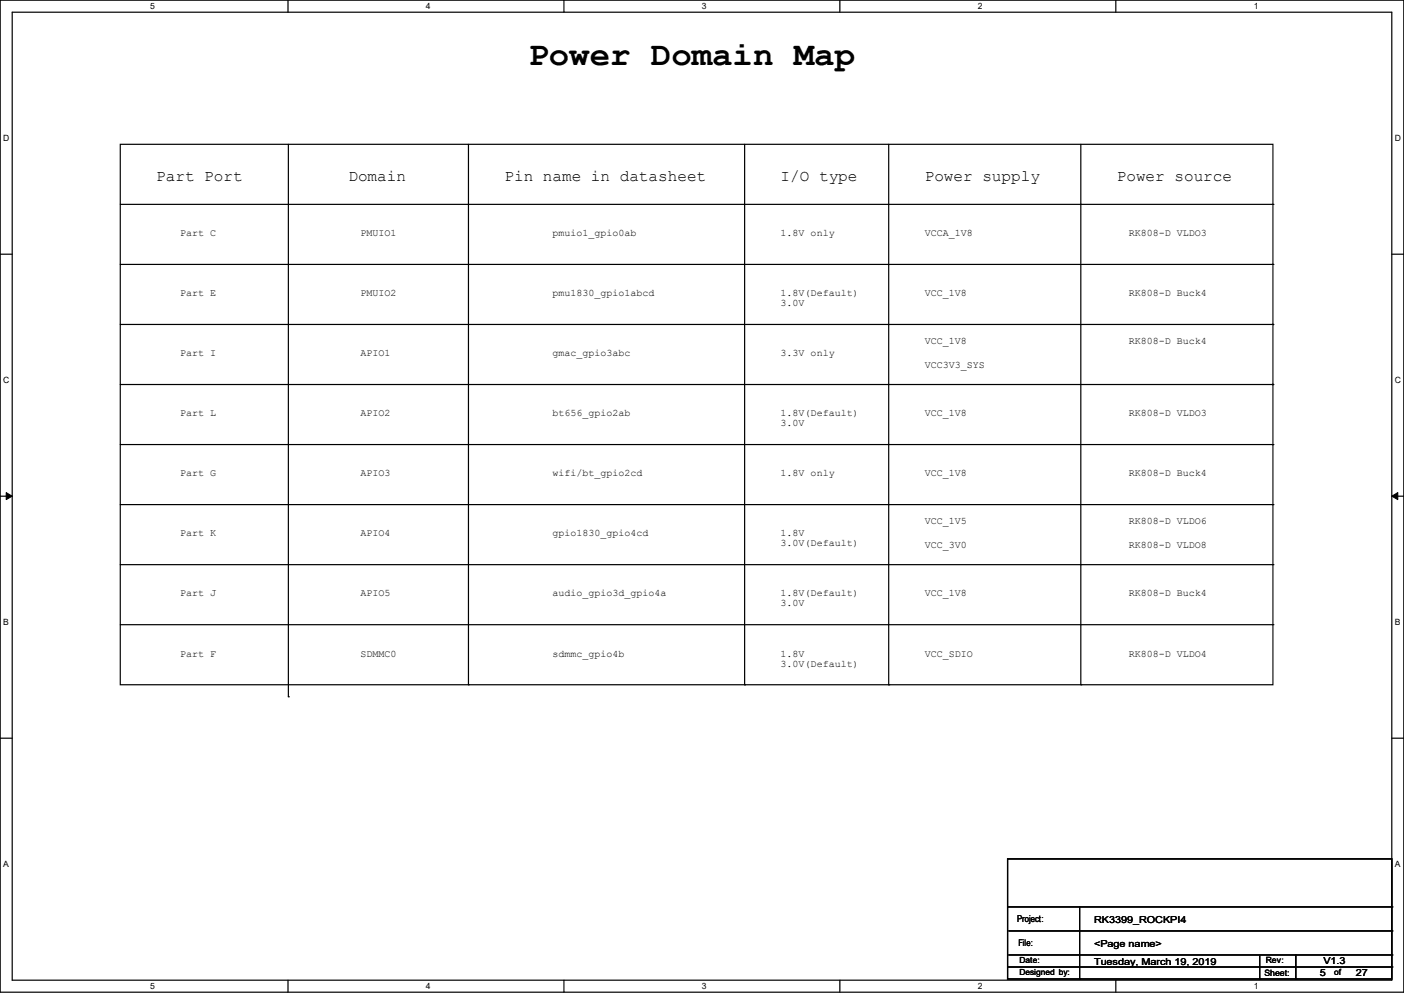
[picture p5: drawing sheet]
<svg xmlns="http://www.w3.org/2000/svg" width="297mm" height="210mm" viewBox="0 0 297 210" stroke-linecap="round" stroke-linejoin="round" font-family="sans-serif">
<defs><g id="words">
<text font-size="7.2" x="111.8" y="13.7">Power Domain Map</text>
<g font-size="3.4">
<text x="33.1" y="38.3">Part Port</text>
<text x="73.7" y="38.3">Domain</text>
<text x="106.7" y="38.3">Pin name in datasheet</text>
<text x="165.1" y="38.3">I/O type</text>
<text x="195.6" y="38.3">Power supply</text>
<text x="236.3" y="38.3">Power source</text>
</g>
<g font-size="2.1">
<text x="38.1" y="50">Part C</text>
<text x="76.2" y="50">PMUIO1</text>
<text x="116.9" y="50">pmuio1_gpio0ab</text>
<text x="165.1" y="50">1.8V only</text>
<text x="195.6" y="50">VCCA_1V8</text>
<text x="238.8" y="50">RK808-D VLDO3</text>
<text x="38.1" y="62.7">Part E</text>
<text x="76.2" y="62.7">PMUIO2</text>
<text x="116.9" y="62.7">pmu1830_gpio1abcd</text>
<text x="165.1" y="62.7">1.8V(Default)</text>
<text x="165.1" y="64.8">3.0V</text>
<text x="195.6" y="62.7">VCC_1V8</text>
<text x="238.8" y="62.7">RK808-D Buck4</text>
<text x="38.1" y="75.4">Part I</text>
<text x="76.2" y="75.4">APIO1</text>
<text x="116.9" y="75.4">gmac_gpio3abc</text>
<text x="165.1" y="75.4">3.3V only</text>
<text x="195.6" y="72.8">VCC_1V8</text>
<text x="195.6" y="77.9">VCC3V3_SYS</text>
<text x="238.8" y="72.8">RK808-D Buck4</text>
<text x="38.1" y="88.1">Part L</text>
<text x="76.2" y="88.1">APIO2</text>
<text x="116.9" y="88.1">bt656_gpio2ab</text>
<text x="165.1" y="88.1">1.8V(Default)</text>
<text x="195.6" y="88.1">VCC_1V8</text>
<text x="238.8" y="88.1">RK808-D VLDO3</text>
<text x="165.1" y="90.2">3.0V</text>
<text x="38.1" y="100.8">Part G</text>
<text x="76.2" y="100.8">APIO3</text>
<text x="116.9" y="100.8">wifi/bt_gpio2cd</text>
<text x="165.1" y="100.8">1.8V only</text>
<text x="195.6" y="100.8">VCC_1V8</text>
<text x="238.8" y="100.8">RK808-D Buck4</text>
<text x="38.1" y="113.5">Part K</text>
<text x="76.2" y="113.5">APIO4</text>
<text x="116.9" y="113.5">gpio1830_gpio4cd</text>
<text x="165.1" y="113.5">1.8V</text>
<text x="195.6" y="110.9">VCC_1V5</text>
<text x="238.8" y="110.9">RK808-D VLDO6</text>
<text x="165.1" y="115.6">3.0V(Default)</text>
<text x="195.6" y="116">VCC_3V0</text>
<text x="238.8" y="116">RK808-D VLDO8</text>
<text x="38.1" y="126.2">Part J</text>
<text x="76.2" y="126.2">APIO5</text>
<text x="116.9" y="126.2">audio_gpio3d_gpio4a</text>
<text x="165.1" y="126.2">1.8V(Default)</text>
<text x="165.1" y="128.3">3.0V</text>
<text x="195.6" y="126.2">VCC_1V8</text>
<text x="238.8" y="126.2">RK808-D Buck4</text>
<text x="38.1" y="138.9">Part F</text>
<text x="76.2" y="138.9">SDMMC0</text>
<text x="116.9" y="138.9">sdmmc_gpio4b</text>
<text x="165.1" y="138.9">1.8V</text>
<text x="165.1" y="141">3.0V(Default)</text>
<text x="195.6" y="138.9">VCC_SDIO</text>
<text x="238.8" y="138.9">RK808-D VLDO4</text>
</g>
<g font-size="2">
<text x="215.2" y="195">Project:</text>
<text x="231.4" y="195.2">RK3399_ROCKPI4</text>
<text x="231.4" y="200.3">&lt;Page name&gt;</text>
<text x="280" y="203.9">V1.3</text>
<text x="231.4" y="204.1">Tuesday, March 19, 2019</text>
<text x="279.2" y="206.4">5</text>
<text x="286.8" y="206.4">27</text>
</g>
<g font-size="1.9">
<text x="215.4" y="200">File:</text>
<text x="267.5" y="206.5">Sheet:</text>
</g>
<g font-size="1.8">
<text x="31.7" y="1.9">5</text>
<text x="90.1" y="1.9">4</text>
<text x="148.5" y="1.9">3</text>
<text x="206.8" y="1.9">2</text>
<text x="265.2" y="1.9">1</text>
<text x=".7" y="29.8">D</text>
<text x="295.1" y="29.8">D</text>
<text x=".7" y="80.9">C</text>
<text x="295.1" y="80.9">C</text>
<text x=".7" y="132.1">B</text>
<text x="295.1" y="132.1">B</text>
<text x=".7" y="183.3">A</text>
<text x="295.1" y="183.3">A</text>
<text x="215.7" y="203.6">Date:</text>
<text x="267.8" y="203.6">Rev:</text>
<text x="31.7" y="209.2">5</text>
<text x="90.1" y="209.2">4</text>
<text x="148.5" y="209.2">3</text>
<text x="206.8" y="209.2">2</text>
<text x="215.7" y="206.1">Designed by:</text>
<text x="265.2" y="209.2">1</text>
<text x="282.2" y="206.1">of</text>
</g>
</g></defs>
<path d="M0 0h297v209.8h-297zM2.6 2.6h291.8v204.7h-291.8z" fill="none" stroke="#000" stroke-width=".25"/>
<g fill="#fff">
<path d="M31.7 .3h1v2h-1z"/>
<path d="M31.7 207.6h1v1.9h-1z"/>
</g>
<path d="M60.9 0v2.6M60.9 207.3v2.5" fill="none" stroke="#000" stroke-width=".25"/>
<g fill="#fff">
<path d="M90.1 .3h1v2h-1z"/>
<path d="M90.1 207.6h1v1.9h-1z"/>
</g>
<path d="M119.3 0v2.6M119.3 207.3v2.5" fill="none" stroke="#000" stroke-width=".25"/>
<g fill="#fff">
<path d="M148.5 .3h.9v2h-.9z"/>
<path d="M148.5 207.6h.9v1.9h-.9z"/>
</g>
<path d="M177.7 0v2.6M177.7 207.3v2.5" fill="none" stroke="#000" stroke-width=".25"/>
<g fill="#fff">
<path d="M206.8 .3h1v2h-1z"/>
<path d="M206.8 207.6h1v1.9h-1z"/>
</g>
<path d="M236.1 0v2.6M236.1 207.3v2.5" fill="none" stroke="#000" stroke-width=".25"/>
<g fill="#fff">
<path d="M265.2 .3h1v2h-1z"/>
<path d="M265.2 207.6h1v1.9h-1z"/>
<path d="M.7 28.2h1.2v1.9h-1.2z"/>
<path d="M295.1 28.2h1.2v1.9h-1.2z"/>
<path d="M.7 79.3h1.2v2h-1.2z"/>
<path d="M295.1 79.3h1.2v2h-1.2z"/>
</g>
<path d="M0 53.8h2.6M294.4 53.8h2.6" fill="none" stroke="#000" stroke-width=".25"/>
<g fill="#fff">
<path d="M.7 130.5h1.2v2h-1.2z"/>
<path d="M295.1 130.5h1.1v2h-1.1z"/>
</g>
<path d="M0 104.9h2.6M294.4 104.9h2.6" fill="none" stroke="#000" stroke-width=".25"/>
<path d="M1.3 104.2l1.3 .7-1.3 .8zM294.4 104.9l1.3-.7v1.5z" fill="#000" stroke="#000" stroke-width=".21"/>
<g fill="#fff">
<path d="M.7 181.7h1.2v2h-1.2z"/>
<path d="M295.1 181.7h1.1v2h-1.1z"/>
</g>
<g fill="none" stroke="#000" stroke-width=".25">
<path d="M25.4 30.5h243.9v114.3h-243.9zM61 30.5v116.9M99.1 30.5v114.3M157.5 30.5v114.3M188 30.5v114.3M228.6 30.5v114.3M25.4 55.9h243.9M25.4 43.2h243.9M269.3 55.9h.1M269.3 43.2h.1M25.4 68.6h243.9M269.3 68.6h.1"/>
<path d="M25.4 81.3h243.9M25.4 94h243.9M269.3 81.3h.1M269.3 94h.1M25.4 106.7h243.9M25.4 119.4h243.9M269.3 106.7h.1M269.3 119.4h.1M25.4 132.1h243.9M269.3 132.1h.1M0 156.1h2.6M61 147.4h.1"/>
<path d="M99.1 144.8h.1M157.5 144.8h.1M188 144.8h.1M228.6 144.8h.1M294.4 156.1h2.6M213.1 181.7h81.3v25.4h-81.3zM213.1 191.8h81.3M213.4 196.9h81M228.4 191.8v15.3M294.4 191.8h.1M294.4 196.9h.1M213.1 204.5h81.3"/>
<path d="M213.4 202h81M228.4 207.1h.1M266.5 207.1h.1M266.5 202.2v4.9M274.1 207.1h.1M274.1 202v5.1M294.4 202h.1M294.4 204.5h.1"/>
</g>
<use href="#words"/>
</svg>
